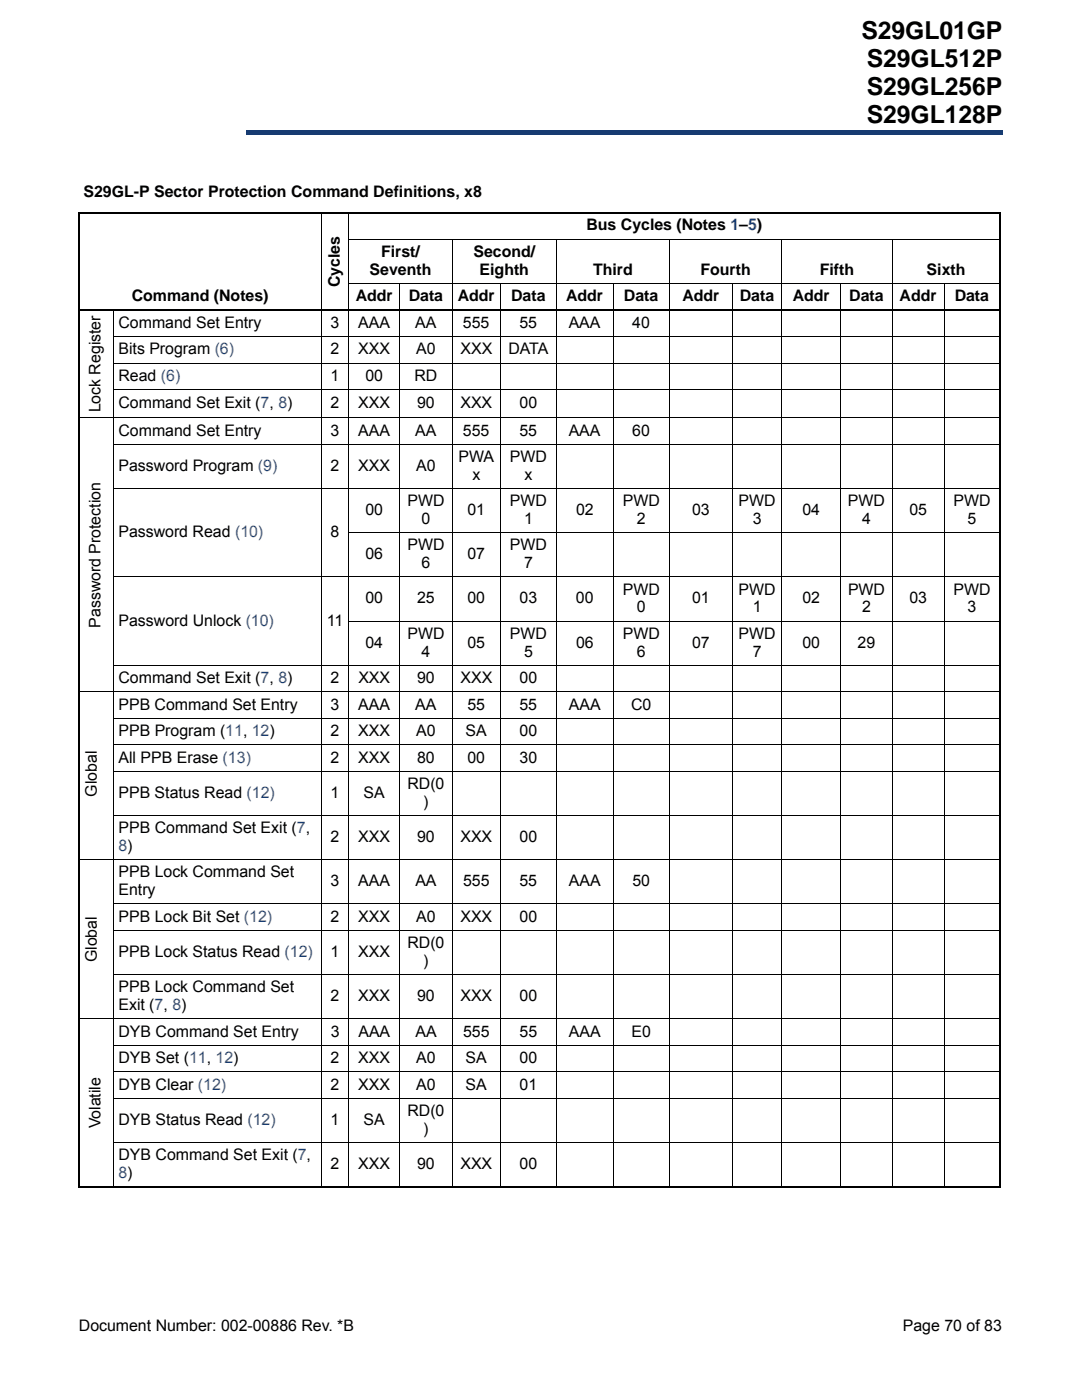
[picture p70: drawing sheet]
<svg xmlns="http://www.w3.org/2000/svg" width="216mm" height="279mm" viewBox="0 0 216 279" stroke-linecap="round" stroke-linejoin="round" font-family="sans-serif">
<defs><g id="words">
<g font-size="4.9">
<text x="171.9" y="7.7">S29GL01GP</text>
<text x="173" y="13.3">S29GL512P</text>
<text x="173" y="19">S29GL256P</text>
<text x="173" y="24.6">S29GL128P</text>
</g>
<g font-size="3.2">
<text x="16.7" y="39.3">S29GL-P Sector Protection Command Definitions, x8</text>
<text x="117" y="46">Bus Cycles (Notes 1–5)</text>
<text x="76.1" y="51.3">First/</text>
<text x="94.5" y="51.3">Second/</text>
<text x="67.8" y="57.3" transform="rotate(-90 67.8 57.3)">Cycles</text>
<text x="73.7" y="54.8">Seventh</text>
<text x="95.7" y="54.8">Eighth</text>
<text x="118.3" y="54.8">Third</text>
<text x="139.8" y="54.8">Fourth</text>
<text x="163.6" y="54.8">Fifth</text>
<text x="184.9" y="54.8">Sixth</text>
<text x="23.6" y="65.4">Command Set Entry</text>
<text x="26.3" y="60.1">Command (Notes)</text>
<text x="66" y="65.4">3</text>
<text x="71" y="60.1">Addr</text>
<text x="71.5" y="65.4">AAA</text>
<text x="81.5" y="60.1">Data</text>
<text x="82.9" y="65.4">AA</text>
<text x="91.4" y="60.1">Addr</text>
<text x="92.4" y="65.4">555</text>
<text x="102" y="60.1">Data</text>
<text x="103.6" y="65.4">55</text>
<text x="113" y="60.1">Addr</text>
<text x="113.5" y="65.4">AAA</text>
<text x="124.5" y="60.1">Data</text>
<text x="126.2" y="65.4">40</text>
<text x="136.2" y="60.1">Addr</text>
<text x="147.6" y="60.1">Data</text>
<text x="158.2" y="60.1">Addr</text>
<text x="169.5" y="60.1">Data</text>
<text x="179.5" y="60.1">Addr</text>
<text x="190.5" y="60.1">Data</text>
<text x="23.6" y="70.7">Bits Program (6)</text>
<text x="66" y="70.7">2</text>
<text x="71.5" y="70.7">XXX</text>
<text x="83.1" y="70.7">A0</text>
<text x="91.9" y="70.7">XXX</text>
<text x="101.4" y="70.7">DATA</text>
<text x="23.6" y="76">Read (6)</text>
<text x="66" y="76">1</text>
<text x="72.9" y="76">00</text>
<text x="82.7" y="76">RD</text>
<text x="20.1" y="82.3" transform="rotate(-90 20.1 82.3)">Lock Register</text>
<text x="23.6" y="81.4">Command Set Exit (7, 8)</text>
<text x="66" y="81.4">2</text>
<text x="71.5" y="81.4">XXX</text>
<text x="83.2" y="81.4">90</text>
<text x="91.9" y="81.4">XXX</text>
<text x="103.7" y="81.4">00</text>
<text x="23.6" y="86.9">Command Set Entry</text>
<text x="66" y="86.9">3</text>
<text x="71.5" y="86.9">AAA</text>
<text x="82.9" y="86.9">AA</text>
<text x="92.4" y="86.9">555</text>
<text x="103.6" y="86.9">55</text>
<text x="113.5" y="86.9">AAA</text>
<text x="126.2" y="86.9">60</text>
<text x="23.6" y="94">Password Program (9)</text>
<text x="66" y="94">2</text>
<text x="71.5" y="94">XXX</text>
<text x="83.1" y="94">A0</text>
<text x="91.5" y="92.2">PWA</text>
<text x="94.3" y="95.7">x</text>
<text x="101.7" y="92.2">PWD</text>
<text x="104.6" y="95.7">x</text>
<text x="81.3" y="101">PWD</text>
<text x="101.7" y="101">PWD</text>
<text x="124.3" y="101">PWD</text>
<text x="147.4" y="101">PWD</text>
<text x="169.2" y="101">PWD</text>
<text x="190.2" y="101">PWD</text>
<text x="23.6" y="107.2">Password Read (10)</text>
<text x="66" y="107.2">8</text>
<text x="72.9" y="102.8">00</text>
<text x="84.1" y="104.6">0</text>
<text x="93.3" y="102.8">01</text>
<text x="104.6" y="104.6">1</text>
<text x="114.9" y="102.8">02</text>
<text x="127.1" y="104.6">2</text>
<text x="138.1" y="102.8">03</text>
<text x="150.2" y="104.6">3</text>
<text x="160.1" y="102.8">04</text>
<text x="172" y="104.6">4</text>
<text x="181.5" y="102.8">05</text>
<text x="193.1" y="104.6">5</text>
<text x="72.9" y="111.6">06</text>
<text x="81.3" y="109.9">PWD</text>
<text x="84.1" y="113.4">6</text>
<text x="93.3" y="111.6">07</text>
<text x="101.8" y="109.9">PWD</text>
<text x="104.6" y="113.4">7</text>
<text x="124.3" y="118.7">PWD</text>
<text x="147.4" y="118.7">PWD</text>
<text x="169.2" y="118.7">PWD</text>
<text x="190.2" y="118.7">PWD</text>
<text x="20.1" y="125.3" transform="rotate(-90 20.1 125.3)">Password Protection</text>
<text x="23.6" y="124.8">Password Unlock (10)</text>
<text x="65.2" y="124.8">11</text>
<text x="72.9" y="120.4">00</text>
<text x="83.2" y="120.4">25</text>
<text x="93.3" y="120.4">00</text>
<text x="103.7" y="120.4">03</text>
<text x="114.9" y="120.4">00</text>
<text x="127.1" y="122.2">0</text>
<text x="138.1" y="120.4">01</text>
<text x="150.2" y="122.2">1</text>
<text x="160.1" y="120.4">02</text>
<text x="172" y="122.2">2</text>
<text x="181.5" y="120.4">03</text>
<text x="193.1" y="122.2">3</text>
<text x="72.9" y="129.3">04</text>
<text x="81.3" y="127.5">PWD</text>
<text x="84.1" y="131">4</text>
<text x="93.3" y="129.3">05</text>
<text x="101.8" y="127.5">PWD</text>
<text x="104.6" y="131">5</text>
<text x="114.9" y="129.3">06</text>
<text x="124.3" y="127.5">PWD</text>
<text x="127.1" y="131">6</text>
<text x="138.1" y="129.3">07</text>
<text x="147.4" y="127.5">PWD</text>
<text x="150.2" y="131">7</text>
<text x="160.1" y="129.3">00</text>
<text x="171.1" y="129.3">29</text>
<text x="23.6" y="136.3">Command Set Exit (7, 8)</text>
<text x="66" y="136.3">2</text>
<text x="71.5" y="136.3">XXX</text>
<text x="83.2" y="136.3">90</text>
<text x="91.9" y="136.3">XXX</text>
<text x="103.7" y="136.3">00</text>
<text x="23.6" y="141.6">PPB Command Set Entry</text>
<text x="66" y="141.6">3</text>
<text x="71.5" y="141.6">AAA</text>
<text x="82.9" y="141.6">AA</text>
<text x="93.3" y="141.6">55</text>
<text x="103.7" y="141.6">55</text>
<text x="113.5" y="141.6">AAA</text>
<text x="125.9" y="141.6">C0</text>
<text x="23.6" y="146.9">PPB Program (11, 12)</text>
<text x="66" y="146.9">2</text>
<text x="71.5" y="146.9">XXX</text>
<text x="83.1" y="146.9">A0</text>
<text x="92.9" y="146.9">SA</text>
<text x="103.7" y="146.9">00</text>
<text x="23.6" y="152.2">All PPB Erase (13)</text>
<text x="66" y="152.2">2</text>
<text x="71.5" y="152.2">XXX</text>
<text x="83.2" y="152.2">80</text>
<text x="93.3" y="152.2">00</text>
<text x="103.7" y="152.2">30</text>
<text x="19.3" y="159" transform="rotate(-90 19.3 159)">Global</text>
<text x="23.6" y="159.2">PPB Status Read (12)</text>
<text x="66" y="159.2">1</text>
<text x="72.6" y="159.2">SA</text>
<text x="81.3" y="157.5">RD(0</text>
<text x="84.5" y="161">)</text>
<text x="23.6" y="166.3">PPB Command Set Exit (7,</text>
<text x="66" y="168.1">2</text>
<text x="71.5" y="168.1">XXX</text>
<text x="83.2" y="168.1">90</text>
<text x="91.9" y="168.1">XXX</text>
<text x="103.7" y="168.1">00</text>
<text x="23.6" y="175.1">PPB Lock Command Set</text>
<text x="23.6" y="178.6">Entry</text>
<text x="66" y="176.9">3</text>
<text x="71.5" y="176.9">AAA</text>
<text x="82.9" y="176.9">AA</text>
<text x="92.4" y="176.9">555</text>
<text x="103.7" y="176.9">55</text>
<text x="113.5" y="176.9">AAA</text>
<text x="126.2" y="176.9">50</text>
<text x="23.6" y="183.9">PPB Lock Bit Set (12)</text>
<text x="66" y="183.9">2</text>
<text x="71.5" y="183.9">XXX</text>
<text x="83.1" y="183.9">A0</text>
<text x="91.9" y="183.9">XXX</text>
<text x="103.7" y="183.9">00</text>
<text x="23.6" y="191">PPB Lock Status Read (12)</text>
<text x="66" y="191">1</text>
<text x="71.5" y="191">XXX</text>
<text x="81.3" y="189.2">RD(0</text>
<text x="19.3" y="192" transform="rotate(-90 19.3 192)">Global</text>
<text x="84.5" y="192.8">)</text>
<text x="23.6" y="198.1">PPB Lock Command Set</text>
<text x="23.6" y="201.6">Exit (7, 8)</text>
<text x="66" y="199.8">2</text>
<text x="71.5" y="199.8">XXX</text>
<text x="83.2" y="199.8">90</text>
<text x="91.9" y="199.8">XXX</text>
<text x="103.7" y="199.8">00</text>
<text x="23.6" y="206.9">DYB Command Set Entry</text>
<text x="66" y="206.9">3</text>
<text x="71.5" y="206.9">AAA</text>
<text x="82.9" y="206.9">AA</text>
<text x="92.4" y="206.9">555</text>
<text x="103.7" y="206.9">55</text>
<text x="113.5" y="206.9">AAA</text>
<text x="126" y="206.9">E0</text>
<text x="23.6" y="212.2">DYB Set (11, 12)</text>
<text x="66" y="212.2">2</text>
<text x="71.5" y="212.2">XXX</text>
<text x="83.1" y="212.2">A0</text>
<text x="92.9" y="212.2">SA</text>
<text x="103.7" y="212.2">00</text>
<text x="23.6" y="217.4">DYB Clear (12)</text>
<text x="66" y="217.4">2</text>
<text x="71.5" y="217.4">XXX</text>
<text x="83.1" y="217.4">A0</text>
<text x="92.9" y="217.4">SA</text>
<text x="103.7" y="217.4">01</text>
<text x="20.1" y="225.2" transform="rotate(-90 20.1 225.2)">Volatile</text>
<text x="23.6" y="224.5">DYB Status Read (12)</text>
<text x="66" y="224.5">1</text>
<text x="72.6" y="224.5">SA</text>
<text x="81.3" y="222.7">RD(0</text>
<text x="84.5" y="226.3">)</text>
<text x="23.6" y="231.6">DYB Command Set Exit (7,</text>
<text x="66" y="233.3">2</text>
<text x="71.5" y="233.3">XXX</text>
<text x="83.2" y="233.3">90</text>
<text x="91.9" y="233.3">XXX</text>
<text x="103.7" y="233.3">00</text>
<text x="15.7" y="265.6">Document Number: 002-00886 Rev. *B</text>
<text x="180.1" y="265.6">Page 70 of 83</text>
</g>
<g font-size="3.2" fill="#1f52a1">
<text x="23.6" y="169.8">8)</text>
<text x="23.6" y="235.1">8)</text>
</g>
</g></defs>
<path d="M49.2 26h150.9v.9h-150.9z" fill="#163b71"/>
<path d="M49.1 26.9h150.9M49.2 26h150.8" fill="none" stroke="#163b71" stroke-width=".2"/>
<path d="M49.1 25.9h.2v1h-.2z" fill="#163b71"/>
<path d="M16 17.6h32.4v10.1h-32.4z" fill="#fff"/>
<path d="M15.6 42.5h184.1M15.8 42.7v194M199.5 42.7v194M15.6 61.9h184.1M15.6 236.9h184.1" fill="none" stroke="#000" stroke-width=".36"/>
<g fill="none" stroke="#000" stroke-width=".2">
<path d="M64.1 42.3v194.7M69.5 47.8h130.2M69.5 56.6h130.2M69.6 42.3v194.7M79.7 56.5v180.5M90.3 47.7v189.3M99.8 56.5v180.5M111 47.7v189.3M122.3 56.5v180.5M133.6 47.7v189.3M146.2 56.5v180.5M156 47.7v189.3"/>
<path d="M167.7 56.5v180.5M178 47.7v189.3M188.4 56.5v180.5M22.5 67.2h177.2M22.5 72.5h177.2M22.5 77.7h177.2M22.6 61.7v175.3M15.6 83.4h184.1M22.5 88.7h177.2M22.5 97.5h177.2M22.5 115.1h177.2M69.5 106.3h130.2"/>
<path d="M15.6 138.1h184.1M22.5 132.8h177.2M69.5 124h130.2M22.5 143.4h177.2M22.5 148.7h177.2M22.5 153.9h177.2M15.6 171.6h184.1M22.5 162.8h177.2M22.5 180.4h177.2M22.5 185.7h177.2M22.5 194.5h177.2M15.6 203.3h184.1"/>
<path d="M22.5 208.6h177.2M22.5 213.9h177.2M22.5 219.2h177.2M22.5 228h177.2"/>
</g>
<use href="#words"/>
</svg>
